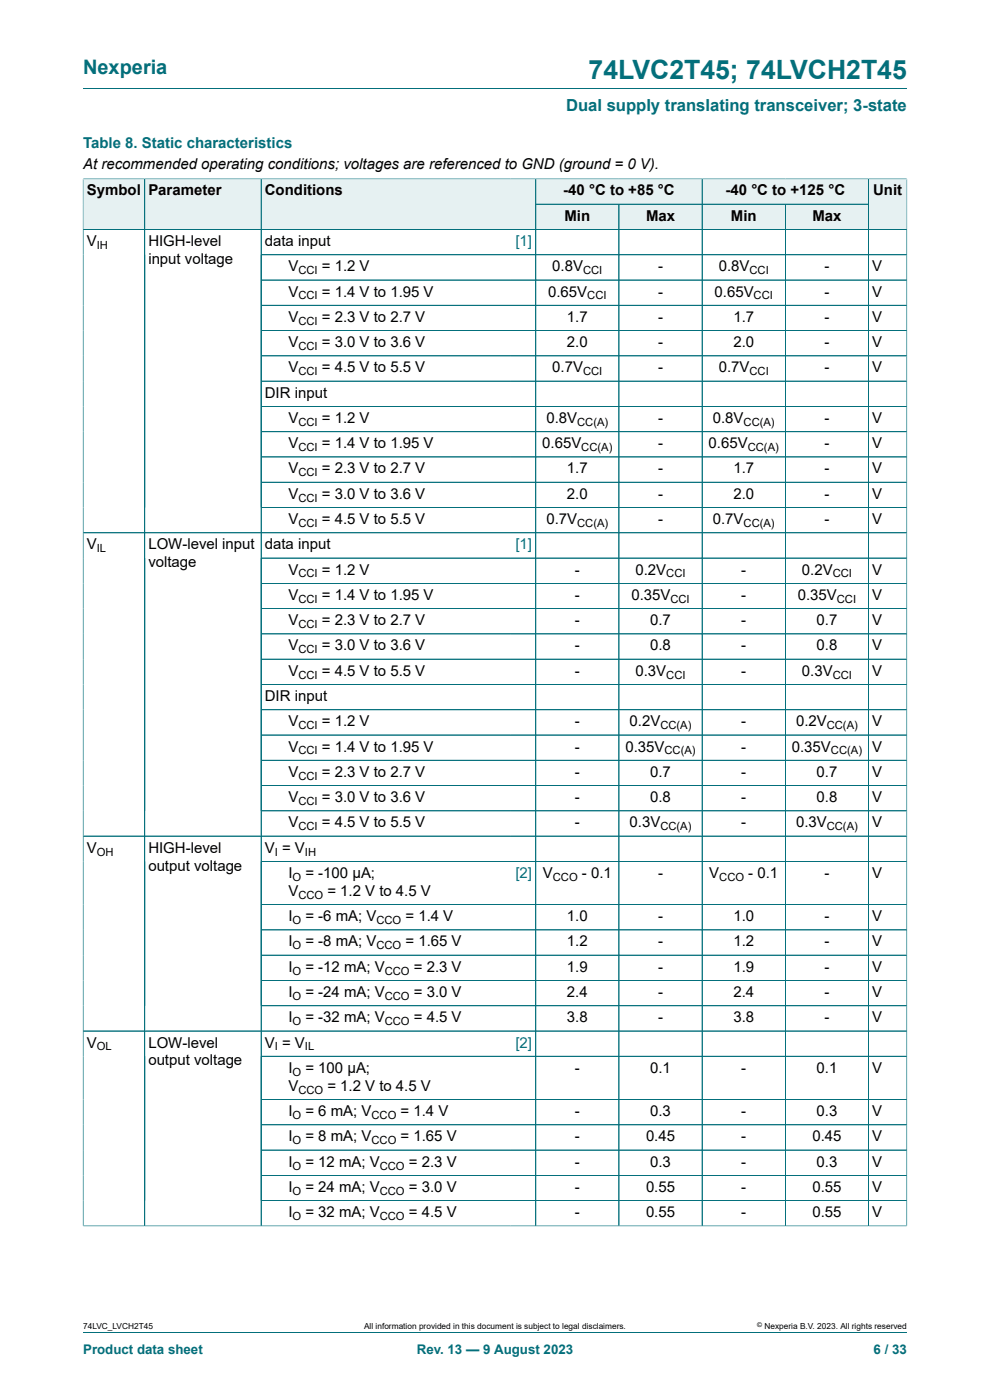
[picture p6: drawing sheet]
<svg xmlns="http://www.w3.org/2000/svg" width="210mm" height="297mm" viewBox="0 0 210 297" stroke-linecap="round" stroke-linejoin="round" font-family="sans-serif">
<defs><g id="words">
<text font-size="5.6" fill="#036f7b" x="124.9" y="16.8">74LVC2T45; 74LVCH2T45</text>
<text font-size="4.2" fill="#036f7b" x="17.6" y="15.6">Nexperia</text>
<text font-size="3.5" fill="#036f7b" x="120.1" y="23.7">Dual supply translating transceiver; 3-state</text>
<text font-size="3.2" fill="#036f7b" x="17.6" y="31.3">Table 8. Static characteristics</text>
<g font-size="3.2">
<text x="17.6" y="35.8">At recommended operating conditions; voltages are referenced to GND (ground = 0 V).</text>
<text x="18.4" y="41.5">Symbol</text>
<text x="31.5" y="41.5">Parameter</text>
<text x="56.2" y="41.5">Conditions</text>
<text x="119.5" y="41.5">-40 °C to +85 °C</text>
<text x="153.9" y="41.5">-40 °C to +125 °C</text>
<text x="185.2" y="41.5">Unit</text>
<text x="119.7" y="46.8">Min</text>
<text x="137" y="46.8">Max</text>
<text x="155" y="46.8">Min</text>
<text x="172.3" y="46.8">Max</text>
<text x="18.4" y="52.2">V</text>
<text x="31.5" y="52.2">HIGH-level</text>
<text x="56.2" y="52.2">data input</text>
<text x="31.5" y="56">input voltage</text>
<text x="61.2" y="57.5">V</text>
<text x="68.3" y="57.5">= 1.2 V</text>
<text x="117.2" y="57.5">0.8V</text>
<text x="139.6" y="57.5">-</text>
<text x="152.5" y="57.5">0.8V</text>
<text x="174.9" y="57.5">-</text>
<text x="185" y="57.5">V</text>
<text x="61.2" y="62.9">V</text>
<text x="68.3" y="62.9">= 1.4 V to 1.95 V</text>
<text x="116.3" y="62.9">0.65V</text>
<text x="139.6" y="62.9">-</text>
<text x="151.6" y="62.9">0.65V</text>
<text x="174.9" y="62.9">-</text>
<text x="185" y="62.9">V</text>
<text x="61.2" y="68.3">V</text>
<text x="68.3" y="68.3">= 2.3 V to 2.7 V</text>
<text x="120.3" y="68.3">1.7</text>
<text x="139.6" y="68.3">-</text>
<text x="155.6" y="68.3">1.7</text>
<text x="174.9" y="68.3">-</text>
<text x="185" y="68.3">V</text>
<text x="61.2" y="73.6">V</text>
<text x="68.3" y="73.6">= 3.0 V to 3.6 V</text>
<text x="120.3" y="73.6">2.0</text>
<text x="139.6" y="73.6">-</text>
<text x="155.6" y="73.6">2.0</text>
<text x="174.9" y="73.6">-</text>
<text x="185" y="73.6">V</text>
<text x="61.2" y="79">V</text>
<text x="68.3" y="79">= 4.5 V to 5.5 V</text>
<text x="117.2" y="79">0.7V</text>
<text x="139.6" y="79">-</text>
<text x="152.5" y="79">0.7V</text>
<text x="174.9" y="79">-</text>
<text x="185" y="79">V</text>
<text x="56.2" y="84.4">DIR input</text>
<text x="61.2" y="89.7">V</text>
<text x="68.3" y="89.7">= 1.2 V</text>
<text x="115.9" y="89.7">0.8V</text>
<text x="139.6" y="89.7">-</text>
<text x="151.2" y="89.7">0.8V</text>
<text x="174.9" y="89.7">-</text>
<text x="185" y="89.7">V</text>
<text x="61.2" y="95.1">V</text>
<text x="68.3" y="95.1">= 1.4 V to 1.95 V</text>
<text x="115" y="95.1">0.65V</text>
<text x="139.6" y="95.1">-</text>
<text x="150.3" y="95.1">0.65V</text>
<text x="174.9" y="95.1">-</text>
<text x="185" y="95.1">V</text>
<text x="61.2" y="100.4">V</text>
<text x="68.3" y="100.4">= 2.3 V to 2.7 V</text>
<text x="120.3" y="100.4">1.7</text>
<text x="139.6" y="100.4">-</text>
<text x="155.6" y="100.4">1.7</text>
<text x="174.9" y="100.4">-</text>
<text x="185" y="100.4">V</text>
<text x="61.2" y="105.8">V</text>
<text x="68.3" y="105.8">= 3.0 V to 3.6 V</text>
<text x="120.3" y="105.8">2.0</text>
<text x="139.6" y="105.8">-</text>
<text x="155.6" y="105.8">2.0</text>
<text x="174.9" y="105.8">-</text>
<text x="185" y="105.8">V</text>
<text x="61.2" y="111.2">V</text>
<text x="68.3" y="111.2">= 4.5 V to 5.5 V</text>
<text x="115.9" y="111.2">0.7V</text>
<text x="139.6" y="111.2">-</text>
<text x="151.2" y="111.2">0.7V</text>
<text x="174.9" y="111.2">-</text>
<text x="185" y="111.2">V</text>
<text x="18.4" y="116.5">V</text>
<text x="31.5" y="116.5">LOW-level input</text>
<text x="56.2" y="116.5">data input</text>
<text x="31.5" y="120.3">voltage</text>
<text x="61.2" y="121.9">V</text>
<text x="68.3" y="121.9">= 1.2 V</text>
<text x="121.9" y="121.9">-</text>
<text x="134.8" y="121.9">0.2V</text>
<text x="157.2" y="121.9">-</text>
<text x="170.1" y="121.9">0.2V</text>
<text x="185" y="121.9">V</text>
<text x="61.2" y="127.3">V</text>
<text x="68.3" y="127.3">= 1.4 V to 1.95 V</text>
<text x="121.9" y="127.3">-</text>
<text x="133.9" y="127.3">0.35V</text>
<text x="157.2" y="127.3">-</text>
<text x="169.2" y="127.3">0.35V</text>
<text x="185" y="127.3">V</text>
<text x="61.2" y="132.6">V</text>
<text x="61.2" y="138">V</text>
<text x="68.3" y="132.6">= 2.3 V to 2.7 V</text>
<text x="68.3" y="138">= 3.0 V to 3.6 V</text>
<text x="121.9" y="132.6">-</text>
<text x="121.9" y="138">-</text>
<text x="137.9" y="132.6">0.7</text>
<text x="137.9" y="138">0.8</text>
<text x="157.2" y="132.6">-</text>
<text x="157.2" y="138">-</text>
<text x="173.2" y="132.6">0.7</text>
<text x="173.2" y="138">0.8</text>
<text x="185" y="132.6">V</text>
<text x="185" y="138">V</text>
<text x="61.2" y="143.3">V</text>
<text x="68.3" y="143.3">= 4.5 V to 5.5 V</text>
<text x="121.9" y="143.3">-</text>
<text x="134.8" y="143.3">0.3V</text>
<text x="157.2" y="143.3">-</text>
<text x="170.1" y="143.3">0.3V</text>
<text x="185" y="143.3">V</text>
<text x="56.2" y="148.7">DIR input</text>
<text x="61.2" y="154.1">V</text>
<text x="68.3" y="154.1">= 1.2 V</text>
<text x="121.9" y="154.1">-</text>
<text x="133.6" y="154.1">0.2V</text>
<text x="157.2" y="154.1">-</text>
<text x="168.9" y="154.1">0.2V</text>
<text x="185" y="154.1">V</text>
<text x="61.2" y="159.4">V</text>
<text x="68.3" y="159.4">= 1.4 V to 1.95 V</text>
<text x="121.9" y="159.4">-</text>
<text x="132.7" y="159.4">0.35V</text>
<text x="157.2" y="159.4">-</text>
<text x="168" y="159.4">0.35V</text>
<text x="185" y="159.4">V</text>
<text x="61.2" y="164.8">V</text>
<text x="68.3" y="164.8">= 2.3 V to 2.7 V</text>
<text x="121.9" y="164.8">-</text>
<text x="137.9" y="164.8">0.7</text>
<text x="157.2" y="164.8">-</text>
<text x="173.2" y="164.8">0.7</text>
<text x="185" y="164.8">V</text>
<text x="61.2" y="170.2">V</text>
<text x="68.3" y="170.2">= 3.0 V to 3.6 V</text>
<text x="121.9" y="170.2">-</text>
<text x="137.9" y="170.2">0.8</text>
<text x="157.2" y="170.2">-</text>
<text x="173.2" y="170.2">0.8</text>
<text x="185" y="170.2">V</text>
<text x="61.2" y="175.5">V</text>
<text x="68.3" y="175.5">= 4.5 V to 5.5 V</text>
<text x="121.9" y="175.5">-</text>
<text x="133.6" y="175.5">0.3V</text>
<text x="157.2" y="175.5">-</text>
<text x="168.9" y="175.5">0.3V</text>
<text x="185" y="175.5">V</text>
<text x="18.4" y="180.9">V</text>
<text x="31.5" y="180.9">HIGH-level</text>
<text x="31.5" y="184.7">output voltage</text>
<text x="56.2" y="180.9">V = V</text>
<text x="61.2" y="186.2">I</text>
<text x="61.2" y="190.1">V</text>
<text x="64.8" y="186.2">= -100 μA;</text>
<text x="69.5" y="190.1">= 1.2 V to 4.5 V</text>
<text x="115.2" y="186.2">V</text>
<text x="123.4" y="186.2">- 0.1</text>
<text x="139.6" y="186.2">-</text>
<text x="150.5" y="186.2">V</text>
<text x="158.7" y="186.2">- 0.1</text>
<text x="174.9" y="186.2">-</text>
<text x="185" y="186.2">V</text>
<text x="61.2" y="195.4">I</text>
<text x="64.8" y="195.4">= -6 mA; V</text>
<text x="86" y="195.4">= 1.4 V</text>
<text x="120.3" y="195.4">1.0</text>
<text x="139.6" y="195.4">-</text>
<text x="155.6" y="195.4">1.0</text>
<text x="174.9" y="195.4">-</text>
<text x="185" y="195.4">V</text>
<text x="61.2" y="200.8">I</text>
<text x="64.8" y="200.8">= -8 mA; V</text>
<text x="86" y="200.8">= 1.65 V</text>
<text x="120.3" y="200.8">1.2</text>
<text x="139.6" y="200.8">-</text>
<text x="155.6" y="200.8">1.2</text>
<text x="174.9" y="200.8">-</text>
<text x="185" y="200.8">V</text>
<text x="61.2" y="206.1">I</text>
<text x="64.8" y="206.1">= -12 mA; V</text>
<text x="87.8" y="206.1">= 2.3 V</text>
<text x="120.3" y="206.1">1.9</text>
<text x="139.6" y="206.1">-</text>
<text x="155.6" y="206.1">1.9</text>
<text x="174.9" y="206.1">-</text>
<text x="185" y="206.1">V</text>
<text x="61.2" y="211.5">I</text>
<text x="64.8" y="211.5">= -24 mA; V</text>
<text x="87.8" y="211.5">= 3.0 V</text>
<text x="120.3" y="211.5">2.4</text>
<text x="139.6" y="211.5">-</text>
<text x="155.6" y="211.5">2.4</text>
<text x="174.9" y="211.5">-</text>
<text x="185" y="211.5">V</text>
<text x="61.2" y="216.9">I</text>
<text x="64.8" y="216.9">= -32 mA; V</text>
<text x="87.8" y="216.9">= 4.5 V</text>
<text x="120.3" y="216.9">3.8</text>
<text x="139.6" y="216.9">-</text>
<text x="155.6" y="216.9">3.8</text>
<text x="174.9" y="216.9">-</text>
<text x="185" y="216.9">V</text>
<text x="18.4" y="222.2">V</text>
<text x="31.5" y="222.2">LOW-level</text>
<text x="31.5" y="226">output voltage</text>
<text x="56.2" y="222.2">V = V</text>
<text x="61.2" y="227.6">I</text>
<text x="64.8" y="227.6">= 100 μA;</text>
<text x="121.9" y="227.6">-</text>
<text x="137.9" y="227.6">0.1</text>
<text x="157.2" y="227.6">-</text>
<text x="173.2" y="227.6">0.1</text>
<text x="185" y="227.6">V</text>
<text x="61.2" y="231.4">V</text>
<text x="69.5" y="231.4">= 1.2 V to 4.5 V</text>
<text x="61.2" y="236.8">I</text>
<text x="64.8" y="236.8">= 6 mA; V</text>
<text x="85" y="236.8">= 1.4 V</text>
<text x="121.9" y="236.8">-</text>
<text x="137.9" y="236.8">0.3</text>
<text x="157.2" y="236.8">-</text>
<text x="173.2" y="236.8">0.3</text>
<text x="185" y="236.8">V</text>
<text x="61.2" y="242.1">I</text>
<text x="64.8" y="242.1">= 8 mA; V</text>
<text x="85" y="242.1">= 1.65 V</text>
<text x="121.9" y="242.1">-</text>
<text x="137" y="242.1">0.45</text>
<text x="157.2" y="242.1">-</text>
<text x="172.3" y="242.1">0.45</text>
<text x="185" y="242.1">V</text>
<text x="61.2" y="247.5">I</text>
<text x="64.8" y="247.5">= 12 mA; V</text>
<text x="86.7" y="247.5">= 2.3 V</text>
<text x="121.9" y="247.5">-</text>
<text x="137.9" y="247.5">0.3</text>
<text x="157.2" y="247.5">-</text>
<text x="173.2" y="247.5">0.3</text>
<text x="185" y="247.5">V</text>
<text x="61.2" y="252.8">I</text>
<text x="64.8" y="252.8">= 24 mA; V</text>
<text x="86.7" y="252.8">= 3.0 V</text>
<text x="121.9" y="252.8">-</text>
<text x="137" y="252.8">0.55</text>
<text x="157.2" y="252.8">-</text>
<text x="172.3" y="252.8">0.55</text>
<text x="185" y="252.8">V</text>
<text x="61.2" y="258.2">I</text>
<text x="64.8" y="258.2">= 32 mA; V</text>
<text x="86.7" y="258.2">= 4.5 V</text>
<text x="121.9" y="258.2">-</text>
<text x="137" y="258.2">0.55</text>
<text x="157.2" y="258.2">-</text>
<text x="172.3" y="258.2">0.55</text>
<text x="185" y="258.2">V</text>
</g>
<g font-size="3.2" fill="#00f">
<text x="109.3" y="52.2">[1]</text>
<text x="109.3" y="116.5">[1]</text>
<text x="109.3" y="186.2">[2]</text>
<text x="109.3" y="222.2">[2]</text>
</g>
<g font-size="2.8" fill="#036f7b">
<text x="17.6" y="287.2">Product data sheet</text>
<text x="88.4" y="287.2">Rev. 13 — 9 August 2023</text>
<text x="185.3" y="287.2">6 / 33</text>
</g>
<g font-size="2.4">
<text x="20.5" y="52.8">IH</text>
<text x="63.3" y="58.2">CCI</text>
<text x="123.7" y="58.2">CCI</text>
<text x="159" y="58.2">CCI</text>
<text x="63.3" y="63.5">CCI</text>
<text x="124.6" y="63.5">CCI</text>
<text x="159.9" y="63.5">CCI</text>
<text x="63.3" y="68.9">CCI</text>
<text x="63.3" y="74.3">CCI</text>
<text x="63.3" y="79.6">CCI</text>
<text x="123.7" y="79.6">CCI</text>
<text x="159" y="79.6">CCI</text>
<text x="63.3" y="90.3">CCI</text>
<text x="63.3" y="95.7">CCI</text>
<text x="122.4" y="90.3">CC(A)</text>
<text x="123.3" y="95.7">CC(A)</text>
<text x="157.7" y="90.3">CC(A)</text>
<text x="158.6" y="95.7">CC(A)</text>
<text x="63.3" y="101.1">CCI</text>
<text x="63.3" y="106.4">CCI</text>
<text x="63.3" y="111.8">CCI</text>
<text x="122.4" y="111.8">CC(A)</text>
<text x="157.7" y="111.8">CC(A)</text>
<text x="20.5" y="117.2">IL</text>
<text x="63.3" y="122.5">CCI</text>
<text x="141.3" y="122.5">CCI</text>
<text x="176.6" y="122.5">CCI</text>
<text x="63.3" y="127.9">CCI</text>
<text x="142.2" y="127.9">CCI</text>
<text x="177.5" y="127.9">CCI</text>
<text x="63.3" y="133.2">CCI</text>
<text x="63.3" y="138.6">CCI</text>
<text x="63.3" y="144">CCI</text>
<text x="141.3" y="144">CCI</text>
<text x="176.6" y="144">CCI</text>
<text x="63.3" y="154.7">CCI</text>
<text x="140.1" y="154.7">CC(A)</text>
<text x="175.4" y="154.7">CC(A)</text>
<text x="63.3" y="160">CCI</text>
<text x="141" y="160">CC(A)</text>
<text x="176.3" y="160">CC(A)</text>
<text x="63.3" y="165.4">CCI</text>
<text x="63.3" y="170.8">CCI</text>
<text x="63.3" y="176.1">CCI</text>
<text x="140.1" y="176.1">CC(A)</text>
<text x="175.4" y="176.1">CC(A)</text>
<text x="20.5" y="181.5">OH</text>
<text x="58.3" y="181.5">I</text>
<text x="64.7" y="181.5">IH</text>
<text x="62.1" y="186.9">O</text>
<text x="63.3" y="190.7">CCO</text>
<text x="117.3" y="186.9">CCO</text>
<text x="152.6" y="186.9">CCO</text>
<text x="62.1" y="196">O</text>
<text x="79.9" y="196">CCO</text>
<text x="62.1" y="201.4">O</text>
<text x="79.9" y="201.4">CCO</text>
<text x="62.1" y="206.8">O</text>
<text x="81.6" y="206.8">CCO</text>
<text x="62.1" y="212.1">O</text>
<text x="81.6" y="212.1">CCO</text>
<text x="62.1" y="217.5">O</text>
<text x="81.6" y="217.5">CCO</text>
<text x="20.5" y="222.8">OL</text>
<text x="58.3" y="222.8">I</text>
<text x="64.7" y="222.8">IL</text>
<text x="62.1" y="228.2">O</text>
<text x="63.3" y="232">CCO</text>
<text x="62.1" y="237.4">O</text>
<text x="78.8" y="237.4">CCO</text>
<text x="62.1" y="242.7">O</text>
<text x="78.8" y="242.7">CCO</text>
<text x="62.1" y="248.1">O</text>
<text x="80.6" y="248.1">CCO</text>
<text x="62.1" y="253.5">O</text>
<text x="80.6" y="253.5">CCO</text>
<text x="62.1" y="258.8">O</text>
<text x="80.6" y="258.8">CCO</text>
</g>
<g font-size="1.8">
<text x="17.6" y="282">74LVC_LVCH2T45</text>
<text x="77.2" y="282">All information provided in this document is subject to legal disclaimers.</text>
<text x="162.2" y="282">Nexperia B.V. 2023. All rights reserved</text>
</g>
<text font-size="1.4" x="160.6" y="281.6">©</text>
</g></defs>
<path d="M17.6 18.8h174.8M113.6 38h35.3v5.3h-35.3z" fill="none" stroke="#036f7b" stroke-width=".21"/>
<path d="M113.7 38h35.2v5.3h-35.2z" fill="#e6f1f2"/>
<path d="M148.9 38h35.3v5.3h-35.3z" fill="none" stroke="#036f7b" stroke-width=".21"/>
<path d="M149 38h35.2v5.3h-35.2z" fill="#e6f1f2"/>
<path d="M17.6 37.9v10.8h13.1v-10.7h-13.1" fill="none" stroke="#036f7b" stroke-width=".21"/>
<path d="M17.7 38h12.9v10.6h-12.9z" fill="#e6f1f2"/>
<path d="M30.7 38h24.7v10.7h-24.7z" fill="none" stroke="#036f7b" stroke-width=".21"/>
<path d="M30.8 38h24.5v10.6h-24.5z" fill="#e6f1f2"/>
<path d="M108.4 38h-53v10.7h53" fill="none" stroke="#036f7b" stroke-width=".21"/>
<path d="M55.5 38h52.9v10.6h-52.9z" fill="#e6f1f2"/>
<path d="M108.4 38h5.2v10.7h-5.2" fill="none" stroke="#036f7b" stroke-width=".21"/>
<g fill="#e6f1f2">
<path d="M108.4 38h5.2v10.6h-5.2z"/>
<path d="M113.7 43.4h17.5v5.2h-17.5z"/>
</g>
<path d="M113.6 43.3h17.7v5.4h-17.7z" fill="none" stroke="#036f7b" stroke-width=".21"/>
<path d="M131.4 43.4h17.5v5.2h-17.5z" fill="#e6f1f2"/>
<path d="M131.3 43.3h17.6v5.4h-17.6z" fill="none" stroke="#036f7b" stroke-width=".21"/>
<path d="M149 43.4h17.5v5.2h-17.5z" fill="#e6f1f2"/>
<path d="M148.9 43.3h17.7v5.4h-17.7z" fill="none" stroke="#036f7b" stroke-width=".21"/>
<path d="M166.7 43.4h17.5v5.2h-17.5z" fill="#e6f1f2"/>
<path d="M192.4 37.9v10.8h-25.8v-5.4h17.6M192.4 38h-8.2v10.7" fill="none" stroke="#036f7b" stroke-width=".21"/>
<path d="M184.3 38h8v10.6h-8z" fill="#e6f1f2"/>
<g fill="none" stroke="#036f7b" stroke-width=".21">
<path d="M17.6 38v222.1M17.7 38h174.6M30.7 38v222.1M55.4 38v222.1M113.6 38v222.1M148.9 38v222.1M184.2 38v222.1M192.4 38v222.1M17.6 48.7h174.8M55.4 54h137M55.4 59.4h137M113.7 43.3h70.5"/>
<path d="M131.3 43.4v216.7M166.6 43.4v216.7M55.4 64.8h137M55.4 70.1h137M55.4 75.5h137M55.4 80.9h137M55.4 86.2h137M55.4 91.6h137M192.4 96.9h-137M17.6 113h174.8M55.4 102.3h137M55.4 107.7h137"/>
<path d="M55.4 118.4h137M55.4 129.1h137M192.4 123.8h-137M192.4 134.5h-137M192.4 139.8h-137M55.4 145.2h137M55.4 155.9h137M192.4 150.6h-137M55.4 172h137M192.4 161.3h-137M192.4 166.7h-137M192.4 177.4h-174.8"/>
<path d="M55.4 182.7h137M55.4 191.9h137M192.4 197.3h-137M55.4 208h137M55.4 213.4h137M192.4 202.6h-137M192.4 218.7h-174.8M55.4 233.3h137M192.4 224.1h-137M192.4 238.6h-137M55.4 249.3h137M192.4 244h-137"/>
<path d="M192.4 254.7h-137M192.4 260.1h-174.8M17.6 282.6h174.8"/>
</g>
<use href="#words"/>
</svg>
